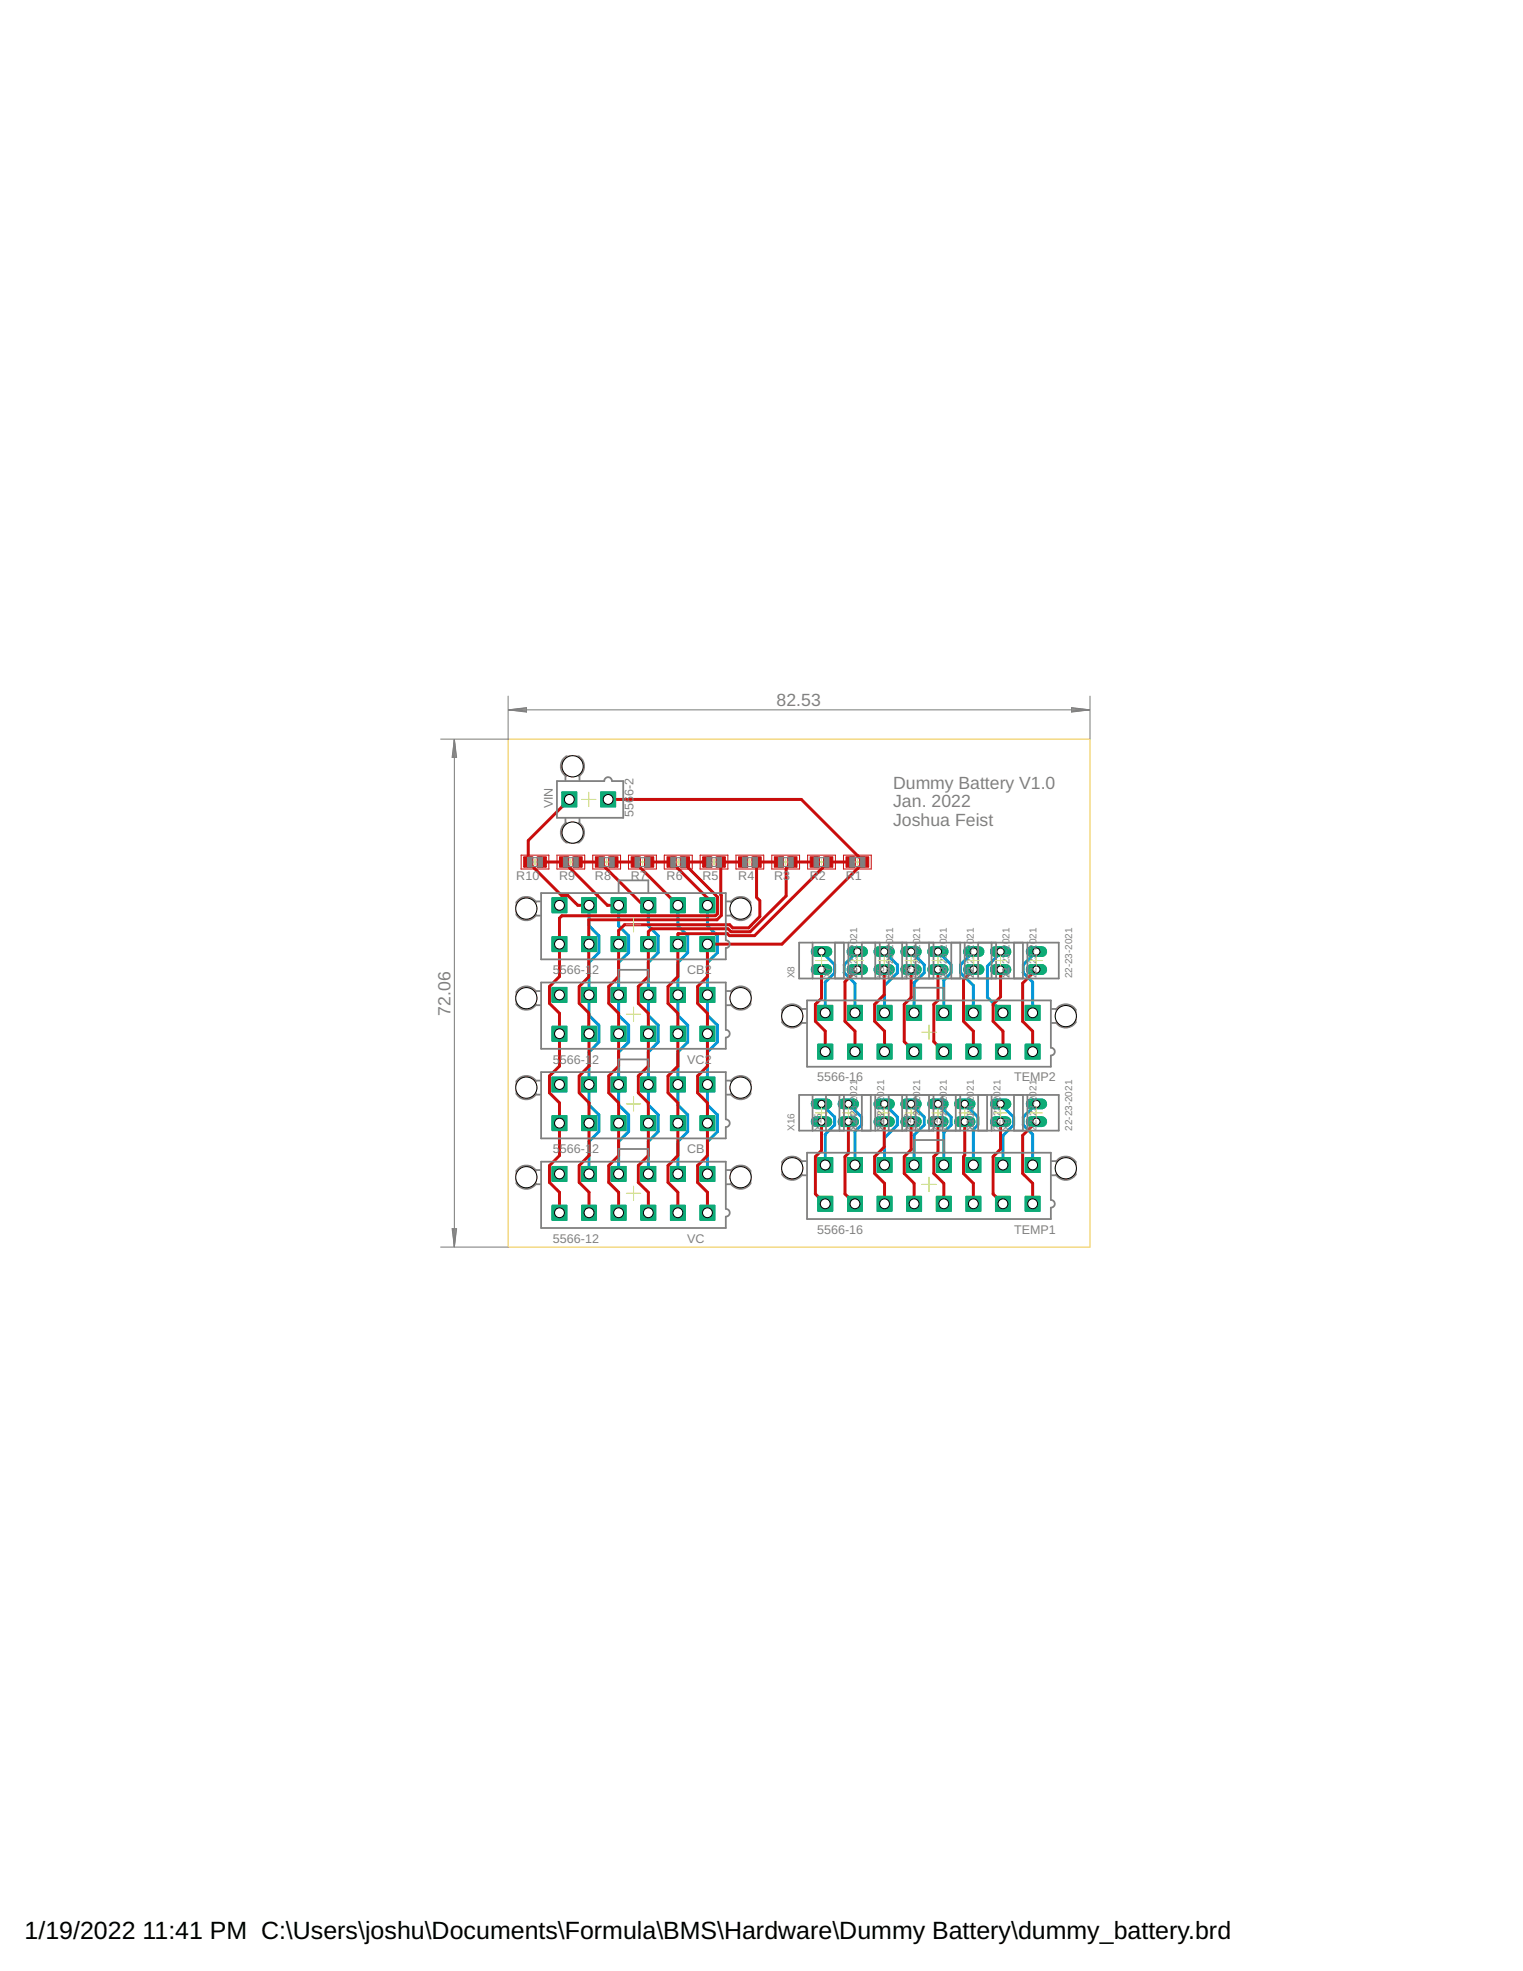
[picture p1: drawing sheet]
<svg xmlns="http://www.w3.org/2000/svg" width="216mm" height="279mm" viewBox="0 0 216 279" stroke-linecap="round" stroke-linejoin="round" font-family="sans-serif">
<defs><g id="words">
<g font-size="3.5">
<text x="3.5" y="274.9">1/19/2022</text>
<text x="20.2" y="274.9">11:41 PM C:\Users\joshu\Documents\Formula\BMS\Hardware\Dummy Battery\dummy_battery.brd</text>
</g>
<g font-size="2.5" fill="#808080">
<text x="110.1" y="100.1">82.53</text>
<text x="126.6" y="111.8">Dummy Battery V1.0</text>
<text x="126.6" y="114.5">Jan. 2022</text>
<text x="126.6" y="117.1">Joshua Feist</text>
<text x="63.8" y="144" transform="rotate(-90 63.8 144)">72.06</text>
</g>
<g font-size="1.8" fill="#808080">
<text x="89.8" y="112.9" transform="rotate(-90 89.8 112.9)">6-2</text>
<text x="78.4" y="114.6" transform="rotate(-90 78.4 114.6)">VIN</text>
<text x="89.8" y="115.9" transform="rotate(-90 89.8 115.9)">556</text>
<text x="73.2" y="124.7">R10</text>
<text x="79.3" y="124.7">R9</text>
<text x="84.3" y="124.7">R8</text>
<text x="89.4" y="124.7">R7</text>
<text x="94.5" y="124.7">R6</text>
<text x="99.6" y="124.7">R5</text>
<text x="104.7" y="124.7">R4</text>
<text x="109.7" y="124.7">R3</text>
<text x="114.8" y="124.7">R2</text>
<text x="119.9" y="124.7">R1</text>
<text x="78.4" y="138.1">5</text>
<text x="79.4" y="138.1">566-1</text>
<text x="83.9" y="138.1">2</text>
<text x="97.4" y="138.1">CB2</text>
<text x="78.4" y="150.8">5</text>
<text x="79.4" y="150.8">566-1</text>
<text x="83.9" y="150.8">2</text>
<text x="97.4" y="150.8">VC2</text>
<text x="115.8" y="153.3">5566-16</text>
<text x="143.7" y="153.3">TEMP2</text>
<text x="78.4" y="163.5">5</text>
<text x="79.4" y="163.5">566-1</text>
<text x="83.9" y="163.5">2</text>
<text x="97.4" y="163.5">CB</text>
<text x="78.4" y="176.1">5566-12</text>
<text x="97.4" y="176.1">VC</text>
<text x="115.8" y="174.9">5566-16</text>
<text x="143.7" y="174.9">TEMP1</text>
</g>
<g font-size="1.4" fill="#808080">
<text x="112.6" y="138.7" transform="rotate(-90 112.6 138.7)">X8</text>
<text x="117.7" y="138.7" transform="rotate(-90 117.7 138.7)">X7</text>
<text x="121.5" y="138.7" transform="rotate(-90 121.5 138.7)">X6</text>
<text x="121.5" y="138.7" transform="rotate(-90 121.5 138.7)">22-23-2021</text>
<text x="125.3" y="138.7" transform="rotate(-90 125.3 138.7)">X5</text>
<text x="126.6" y="138.7" transform="rotate(-90 126.6 138.7)">22-23-2021</text>
<text x="129.2" y="138.7" transform="rotate(-90 129.2 138.7)">X4</text>
<text x="130.4" y="138.7" transform="rotate(-90 130.4 138.7)">22-23-2021</text>
<text x="134.2" y="138.7" transform="rotate(-90 134.2 138.7)">X3</text>
<text x="134.2" y="138.7" transform="rotate(-90 134.2 138.7)">22-23-2021</text>
<text x="138" y="138.7" transform="rotate(-90 138 138.7)">X2</text>
<text x="138" y="138.7" transform="rotate(-90 138 138.7)">22-23-2021</text>
<text x="143.1" y="138.7" transform="rotate(-90 143.1 138.7)">X1</text>
<text x="143.1" y="138.7" transform="rotate(-90 143.1 138.7)">22-23-2021</text>
<text x="146.9" y="138.7" transform="rotate(-90 146.9 138.7)">22-23-2021</text>
<text x="152" y="138.7" transform="rotate(-90 152 138.7)">22-23-2021</text>
<text x="112.6" y="160.3" transform="rotate(-90 112.6 160.3)">X16</text>
<text x="116.5" y="160.3" transform="rotate(-90 116.5 160.3)">X15</text>
<text x="121.5" y="160.3" transform="rotate(-90 121.5 160.3)">X14</text>
<text x="121.5" y="160.3" transform="rotate(-90 121.5 160.3)">22-23-2021</text>
<text x="125.3" y="160.3" transform="rotate(-90 125.3 160.3)">X13</text>
<text x="125.3" y="160.3" transform="rotate(-90 125.3 160.3)">22-23-2021</text>
<text x="129.2" y="160.3" transform="rotate(-90 129.2 160.3)">X12</text>
<text x="130.4" y="160.3" transform="rotate(-90 130.4 160.3)">22-23-2021</text>
<text x="133" y="160.3" transform="rotate(-90 133 160.3)">X11</text>
<text x="134.2" y="160.3" transform="rotate(-90 134.2 160.3)">22-23-2021</text>
<text x="138" y="160.3" transform="rotate(-90 138 160.3)">X10</text>
<text x="138" y="160.3" transform="rotate(-90 138 160.3)">22-23-2021</text>
<text x="141.8" y="160.3" transform="rotate(-90 141.8 160.3)">22-23-2021</text>
<text x="143.1" y="160.3" transform="rotate(-90 143.1 160.3)">X9</text>
<text x="146.9" y="160.3" transform="rotate(-90 146.9 160.3)">22-23-2021</text>
<text x="152" y="160.3" transform="rotate(-90 152 160.3)">22-23-2021</text>
</g>
</g></defs>
<g fill="none" stroke="#0696d7" stroke-width=".42">
<path d="M83.5 128.3v2.9l1.4 1.5v2.3l-1.4 1.4v7.5l1.4 1.4v2.4l-1.4 1.4v7.5l1.4 1.4v2.4l-1.4 1.4v4.6M87.7 128.3v2.9l1.4 1.5v2.3l-1.4 1.4v7.5l1.4 1.4v2.4l-1.4 1.4v7.5l1.4 1.4v2.4l-1.4 1.4v4.6M91.9 128.3v2.9l1.4 1.5v2.3l-1.4 1.4v7.5l1.4 1.4v2.4l-1.4 1.4v7.5l1.4 1.4v2.4l-1.4 1.4v4.6M96.1 128.3v2.9l1.4 1.5v2.3l-1.4 1.4v7.5l1.4 1.4v2.4l-1.4 1.4v7.5l1.4 1.4v2.4l-1.4 1.4v4.6M100.3 128.3v2.9l1.4 1.5v2.3l-1.4 1.4v7.5l1.4 1.4v2.4l-1.4 1.4v7.5l1.4 1.4v2.4l-1.4 1.4v4.6M116.5 134.9l1.8 1.9v1.1l-1.3 1.3v4.4M121.5 134.9l-1.8 1.9v1.1l1.5 1.5v4.2M125.3 134.9l1.9 1.9v1.1l-1.8 1.8v3.9M129.2 134.9l1.8 1.9v1.1l-1.4 1.4v4.3M133 134.9l1.8 1.9v1.1l-1 1v4.7M138 134.9l-1.8 1.9v1.1l1.8 1.8v3.9M141.8 134.9v.2l-1.8 1.9v4.4l2.2 2.2"/>
<path d="M146.9 134.9l-1.8 1.9v1.1l1.3 1.3v4.4M116.5 156.5l1.8 1.8v1.2l-1.3 1.3v4.3M120.3 156.5l1.8 1.8v1.2l-.9 .9v4.7M125.3 156.5l1.9 1.8v1.2l-1.8 1.8v3.8M129.2 156.5l1.8 1.8v1.2l-1.4 1.4v4.2M133 156.5l1.8 1.8v1.2l-1 1v4.6M136.8 156.5l1.8 1.8v1.2l-.6 .6v5M141.8 156.5l1.9 1.8v1.2l-1.5 1.5v4.1M146.9 156.5l-1.8 1.8v1.2l1.3 1.3v4.3"/>
</g>
<path d="M99.2 158.2h2.1v2.1h-2.1z" fill="#0dab76" stroke="#0dab76" stroke-width=".14"/>
<circle cx="100.3" cy="159.2" r=".7" fill="#fff" stroke="#000" stroke-width=".14"/>
<path d="M95 158.2h2.2v2.1h-2.2z" fill="#0dab76" stroke="#0dab76" stroke-width=".14"/>
<circle cx="96.1" cy="159.2" r=".7" fill="#fff" stroke="#000" stroke-width=".14"/>
<path d="M90.8 158.2h2.2v2.1h-2.2z" fill="#0dab76" stroke="#0dab76" stroke-width=".14"/>
<circle cx="91.9" cy="159.2" r=".7" fill="#fff" stroke="#000" stroke-width=".14"/>
<path d="M86.6 158.2h2.2v2.1h-2.2z" fill="#0dab76" stroke="#0dab76" stroke-width=".14"/>
<circle cx="87.7" cy="159.2" r=".7" fill="#fff" stroke="#000" stroke-width=".14"/>
<path d="M82.4 158.2h2.2v2.1h-2.2z" fill="#0dab76" stroke="#0dab76" stroke-width=".14"/>
<circle cx="83.5" cy="159.2" r=".7" fill="#fff" stroke="#000" stroke-width=".14"/>
<path d="M78.3 158.2h2.1v2.1h-2.1z" fill="#0dab76" stroke="#0dab76" stroke-width=".14"/>
<circle cx="79.3" cy="159.2" r=".7" fill="#fff" stroke="#000" stroke-width=".14"/>
<path d="M78.3 152.7h2.1v2.1h-2.1z" fill="#0dab76" stroke="#0dab76" stroke-width=".14"/>
<circle cx="79.3" cy="153.7" r=".7" fill="#fff" stroke="#000" stroke-width=".14"/>
<path d="M90.8 152.7h2.2v2.1h-2.2z" fill="#0dab76" stroke="#0dab76" stroke-width=".14"/>
<circle cx="91.9" cy="153.7" r=".7" fill="#fff" stroke="#000" stroke-width=".14"/>
<path d="M86.6 152.7h2.2v2.1h-2.2z" fill="#0dab76" stroke="#0dab76" stroke-width=".14"/>
<circle cx="87.7" cy="153.7" r=".7" fill="#fff" stroke="#000" stroke-width=".14"/>
<path d="M82.4 152.7h2.2v2.1h-2.2z" fill="#0dab76" stroke="#0dab76" stroke-width=".14"/>
<circle cx="83.5" cy="153.7" r=".7" fill="#fff" stroke="#000" stroke-width=".14"/>
<path d="M95 152.7h2.2v2.1h-2.2z" fill="#0dab76" stroke="#0dab76" stroke-width=".14"/>
<circle cx="96.1" cy="153.7" r=".7" fill="#fff" stroke="#000" stroke-width=".14"/>
<path d="M99.2 152.7h2.1v2.1h-2.1z" fill="#0dab76" stroke="#0dab76" stroke-width=".14"/>
<circle cx="100.3" cy="153.7" r=".7" fill="#fff" stroke="#000" stroke-width=".14"/>
<path d="M99.2 132.8h2.1v2.1h-2.1z" fill="#0dab76" stroke="#0dab76" stroke-width=".14"/>
<circle cx="100.3" cy="133.8" r=".7" fill="#fff" stroke="#000" stroke-width=".14"/>
<path d="M95 132.8h2.2v2.1h-2.2z" fill="#0dab76" stroke="#0dab76" stroke-width=".14"/>
<circle cx="96.1" cy="133.8" r=".7" fill="#fff" stroke="#000" stroke-width=".14"/>
<path d="M90.8 132.8h2.2v2.1h-2.2z" fill="#0dab76" stroke="#0dab76" stroke-width=".14"/>
<circle cx="91.9" cy="133.8" r=".7" fill="#fff" stroke="#000" stroke-width=".14"/>
<path d="M86.6 132.8h2.2v2.1h-2.2z" fill="#0dab76" stroke="#0dab76" stroke-width=".14"/>
<circle cx="87.7" cy="133.8" r=".7" fill="#fff" stroke="#000" stroke-width=".14"/>
<path d="M82.4 132.8h2.2v2.1h-2.2z" fill="#0dab76" stroke="#0dab76" stroke-width=".14"/>
<circle cx="83.5" cy="133.8" r=".7" fill="#fff" stroke="#000" stroke-width=".14"/>
<path d="M78.3 132.8h2.1v2.1h-2.1z" fill="#0dab76" stroke="#0dab76" stroke-width=".14"/>
<circle cx="79.3" cy="133.8" r=".7" fill="#fff" stroke="#000" stroke-width=".14"/>
<path d="M78.3 127.3h2.1v2.1h-2.1z" fill="#0dab76" stroke="#0dab76" stroke-width=".14"/>
<circle cx="79.3" cy="128.3" r=".7" fill="#fff" stroke="#000" stroke-width=".14"/>
<path d="M90.8 127.3h2.2v2.1h-2.2z" fill="#0dab76" stroke="#0dab76" stroke-width=".14"/>
<circle cx="91.9" cy="128.3" r=".7" fill="#fff" stroke="#000" stroke-width=".14"/>
<path d="M86.6 127.3h2.2v2.1h-2.2z" fill="#0dab76" stroke="#0dab76" stroke-width=".14"/>
<circle cx="87.7" cy="128.3" r=".7" fill="#fff" stroke="#000" stroke-width=".14"/>
<path d="M82.4 127.3h2.2v2.1h-2.2z" fill="#0dab76" stroke="#0dab76" stroke-width=".14"/>
<circle cx="83.5" cy="128.3" r=".7" fill="#fff" stroke="#000" stroke-width=".14"/>
<path d="M95 127.3h2.2v2.1h-2.2z" fill="#0dab76" stroke="#0dab76" stroke-width=".14"/>
<circle cx="96.1" cy="128.3" r=".7" fill="#fff" stroke="#000" stroke-width=".14"/>
<path d="M99.2 127.3h2.1v2.1h-2.1z" fill="#0dab76" stroke="#0dab76" stroke-width=".14"/>
<circle cx="100.3" cy="128.3" r=".7" fill="#fff" stroke="#000" stroke-width=".14"/>
<path d="M99.2 170.9h2.1v2.1h-2.1z" fill="#0dab76" stroke="#0dab76" stroke-width=".14"/>
<circle cx="100.3" cy="171.9" r=".7" fill="#fff" stroke="#000" stroke-width=".14"/>
<path d="M95 170.9h2.2v2.1h-2.2z" fill="#0dab76" stroke="#0dab76" stroke-width=".14"/>
<circle cx="96.1" cy="171.9" r=".7" fill="#fff" stroke="#000" stroke-width=".14"/>
<path d="M90.8 170.9h2.2v2.1h-2.2z" fill="#0dab76" stroke="#0dab76" stroke-width=".14"/>
<circle cx="91.9" cy="171.9" r=".7" fill="#fff" stroke="#000" stroke-width=".14"/>
<path d="M86.6 170.9h2.2v2.1h-2.2z" fill="#0dab76" stroke="#0dab76" stroke-width=".14"/>
<circle cx="87.7" cy="171.9" r=".7" fill="#fff" stroke="#000" stroke-width=".14"/>
<path d="M82.4 170.9h2.2v2.1h-2.2z" fill="#0dab76" stroke="#0dab76" stroke-width=".14"/>
<circle cx="83.5" cy="171.9" r=".7" fill="#fff" stroke="#000" stroke-width=".14"/>
<path d="M78.3 170.9h2.1v2.1h-2.1z" fill="#0dab76" stroke="#0dab76" stroke-width=".14"/>
<circle cx="79.3" cy="171.9" r=".7" fill="#fff" stroke="#000" stroke-width=".14"/>
<path d="M78.3 165.4h2.1v2.1h-2.1z" fill="#0dab76" stroke="#0dab76" stroke-width=".14"/>
<circle cx="79.3" cy="166.4" r=".7" fill="#fff" stroke="#000" stroke-width=".14"/>
<path d="M90.8 165.4h2.2v2.1h-2.2z" fill="#0dab76" stroke="#0dab76" stroke-width=".14"/>
<circle cx="91.9" cy="166.4" r=".7" fill="#fff" stroke="#000" stroke-width=".14"/>
<path d="M86.6 165.4h2.2v2.1h-2.2z" fill="#0dab76" stroke="#0dab76" stroke-width=".14"/>
<circle cx="87.7" cy="166.4" r=".7" fill="#fff" stroke="#000" stroke-width=".14"/>
<path d="M82.4 165.4h2.2v2.1h-2.2z" fill="#0dab76" stroke="#0dab76" stroke-width=".14"/>
<circle cx="83.5" cy="166.4" r=".7" fill="#fff" stroke="#000" stroke-width=".14"/>
<path d="M95 165.4h2.2v2.1h-2.2z" fill="#0dab76" stroke="#0dab76" stroke-width=".14"/>
<circle cx="96.1" cy="166.4" r=".7" fill="#fff" stroke="#000" stroke-width=".14"/>
<path d="M99.2 165.4h2.1v2.1h-2.1z" fill="#0dab76" stroke="#0dab76" stroke-width=".14"/>
<circle cx="100.3" cy="166.4" r=".7" fill="#fff" stroke="#000" stroke-width=".14"/>
<path d="M99.2 145.5h2.1v2.1h-2.1z" fill="#0dab76" stroke="#0dab76" stroke-width=".14"/>
<circle cx="100.3" cy="146.5" r=".7" fill="#fff" stroke="#000" stroke-width=".14"/>
<path d="M95 145.5h2.2v2.1h-2.2z" fill="#0dab76" stroke="#0dab76" stroke-width=".14"/>
<circle cx="96.1" cy="146.5" r=".7" fill="#fff" stroke="#000" stroke-width=".14"/>
<path d="M90.8 145.5h2.2v2.1h-2.2z" fill="#0dab76" stroke="#0dab76" stroke-width=".14"/>
<circle cx="91.9" cy="146.5" r=".7" fill="#fff" stroke="#000" stroke-width=".14"/>
<path d="M86.6 145.5h2.2v2.1h-2.2z" fill="#0dab76" stroke="#0dab76" stroke-width=".14"/>
<circle cx="87.7" cy="146.5" r=".7" fill="#fff" stroke="#000" stroke-width=".14"/>
<path d="M82.4 145.5h2.2v2.1h-2.2z" fill="#0dab76" stroke="#0dab76" stroke-width=".14"/>
<circle cx="83.5" cy="146.5" r=".7" fill="#fff" stroke="#000" stroke-width=".14"/>
<path d="M78.3 145.5h2.1v2.1h-2.1z" fill="#0dab76" stroke="#0dab76" stroke-width=".14"/>
<circle cx="79.3" cy="146.5" r=".7" fill="#fff" stroke="#000" stroke-width=".14"/>
<path d="M78.3 140h2.1v2.1h-2.1z" fill="#0dab76" stroke="#0dab76" stroke-width=".14"/>
<circle cx="79.3" cy="141" r=".7" fill="#fff" stroke="#000" stroke-width=".14"/>
<path d="M90.8 140h2.2v2.1h-2.2z" fill="#0dab76" stroke="#0dab76" stroke-width=".14"/>
<circle cx="91.9" cy="141" r=".7" fill="#fff" stroke="#000" stroke-width=".14"/>
<path d="M86.6 140h2.2v2.1h-2.2z" fill="#0dab76" stroke="#0dab76" stroke-width=".14"/>
<circle cx="87.7" cy="141" r=".7" fill="#fff" stroke="#000" stroke-width=".14"/>
<path d="M82.4 140h2.2v2.1h-2.2z" fill="#0dab76" stroke="#0dab76" stroke-width=".14"/>
<circle cx="83.5" cy="141" r=".7" fill="#fff" stroke="#000" stroke-width=".14"/>
<path d="M95 140h2.2v2.1h-2.2z" fill="#0dab76" stroke="#0dab76" stroke-width=".14"/>
<circle cx="96.1" cy="141" r=".7" fill="#fff" stroke="#000" stroke-width=".14"/>
<path d="M99.2 140h2.1v2.1h-2.1z" fill="#0dab76" stroke="#0dab76" stroke-width=".14"/>
<circle cx="100.3" cy="141" r=".7" fill="#fff" stroke="#000" stroke-width=".14"/>
<path d="M85.2 112.3h2.1v2.1h-2.1z" fill="#0dab76" stroke="#0dab76" stroke-width=".14"/>
<circle cx="86.2" cy="113.3" r=".7" fill="#fff" stroke="#000" stroke-width=".14"/>
<path d="M79.7 112.3h2.1v2.1h-2.1z" fill="#0dab76" stroke="#0dab76" stroke-width=".14"/>
<circle cx="80.7" cy="113.3" r=".7" fill="#fff" stroke="#000" stroke-width=".14"/>
<path d="M145.3 148h2.1v2.1h-2.1z" fill="#0dab76" stroke="#0dab76" stroke-width=".14"/>
<circle cx="146.4" cy="149.1" r=".7" fill="#fff" stroke="#000" stroke-width=".14"/>
<path d="M141.1 148h2.1v2.1h-2.1z" fill="#0dab76" stroke="#0dab76" stroke-width=".14"/>
<circle cx="142.2" cy="149.1" r=".7" fill="#fff" stroke="#000" stroke-width=".14"/>
<path d="M136.9 148h2.1v2.1h-2.1z" fill="#0dab76" stroke="#0dab76" stroke-width=".14"/>
<circle cx="138" cy="149.1" r=".7" fill="#fff" stroke="#000" stroke-width=".14"/>
<path d="M132.7 148h2.2v2.1h-2.2z" fill="#0dab76" stroke="#0dab76" stroke-width=".14"/>
<circle cx="133.8" cy="149.1" r=".7" fill="#fff" stroke="#000" stroke-width=".14"/>
<path d="M128.5 148h2.1v2.1h-2.1z" fill="#0dab76" stroke="#0dab76" stroke-width=".14"/>
<circle cx="129.6" cy="149.1" r=".7" fill="#fff" stroke="#000" stroke-width=".14"/>
<path d="M124.3 148h2.1v2.1h-2.1z" fill="#0dab76" stroke="#0dab76" stroke-width=".14"/>
<circle cx="125.4" cy="149.1" r=".7" fill="#fff" stroke="#000" stroke-width=".14"/>
<path d="M120.1 148h2.2v2.1h-2.2z" fill="#0dab76" stroke="#0dab76" stroke-width=".14"/>
<circle cx="121.2" cy="149.1" r=".7" fill="#fff" stroke="#000" stroke-width=".14"/>
<path d="M115.9 148h2.1v2.1h-2.1z" fill="#0dab76" stroke="#0dab76" stroke-width=".14"/>
<circle cx="117" cy="149.1" r=".7" fill="#fff" stroke="#000" stroke-width=".14"/>
<path d="M132.7 142.5h2.2v2.1h-2.2z" fill="#0dab76" stroke="#0dab76" stroke-width=".14"/>
<circle cx="133.8" cy="143.6" r=".7" fill="#fff" stroke="#000" stroke-width=".14"/>
<path d="M128.5 142.5h2.1v2.1h-2.1z" fill="#0dab76" stroke="#0dab76" stroke-width=".14"/>
<circle cx="129.6" cy="143.6" r=".7" fill="#fff" stroke="#000" stroke-width=".14"/>
<path d="M124.3 142.5h2.1v2.1h-2.1z" fill="#0dab76" stroke="#0dab76" stroke-width=".14"/>
<circle cx="125.4" cy="143.6" r=".7" fill="#fff" stroke="#000" stroke-width=".14"/>
<path d="M120.1 142.5h2.2v2.1h-2.2z" fill="#0dab76" stroke="#0dab76" stroke-width=".14"/>
<circle cx="121.2" cy="143.6" r=".7" fill="#fff" stroke="#000" stroke-width=".14"/>
<path d="M115.9 142.5h2.1v2.1h-2.1z" fill="#0dab76" stroke="#0dab76" stroke-width=".14"/>
<circle cx="117" cy="143.6" r=".7" fill="#fff" stroke="#000" stroke-width=".14"/>
<path d="M145.3 142.5h2.1v2.1h-2.1z" fill="#0dab76" stroke="#0dab76" stroke-width=".14"/>
<circle cx="146.4" cy="143.6" r=".7" fill="#fff" stroke="#000" stroke-width=".14"/>
<path d="M141.1 142.5h2.1v2.1h-2.1z" fill="#0dab76" stroke="#0dab76" stroke-width=".14"/>
<circle cx="142.2" cy="143.6" r=".7" fill="#fff" stroke="#000" stroke-width=".14"/>
<path d="M136.9 142.5h2.1v2.1h-2.1z" fill="#0dab76" stroke="#0dab76" stroke-width=".14"/>
<circle cx="138" cy="143.6" r=".7" fill="#fff" stroke="#000" stroke-width=".14"/>
<path d="M146.2 137.4h1.5" fill="none" stroke="#0dab76" stroke-width="1.5"/>
<circle cx="146.9" cy="137.4" r=".51" fill="#fff" stroke="#000" stroke-width=".14"/>
<path d="M146.2 134.9h1.5" fill="none" stroke="#0dab76" stroke-width="1.5"/>
<circle cx="146.9" cy="134.9" r=".51" fill="#fff" stroke="#000" stroke-width=".14"/>
<path d="M141.1 137.4h1.5" fill="none" stroke="#0dab76" stroke-width="1.5"/>
<circle cx="141.8" cy="137.4" r=".51" fill="#fff" stroke="#000" stroke-width=".14"/>
<path d="M141.1 134.9h1.5" fill="none" stroke="#0dab76" stroke-width="1.5"/>
<circle cx="141.8" cy="134.9" r=".51" fill="#fff" stroke="#000" stroke-width=".14"/>
<path d="M137.3 137.4h1.5" fill="none" stroke="#0dab76" stroke-width="1.5"/>
<circle cx="138" cy="137.4" r=".51" fill="#fff" stroke="#000" stroke-width=".14"/>
<path d="M137.3 134.9h1.5" fill="none" stroke="#0dab76" stroke-width="1.5"/>
<circle cx="138" cy="134.9" r=".51" fill="#fff" stroke="#000" stroke-width=".14"/>
<path d="M132.2 137.4h1.5" fill="none" stroke="#0dab76" stroke-width="1.5"/>
<circle cx="133" cy="137.4" r=".51" fill="#fff" stroke="#000" stroke-width=".14"/>
<path d="M132.2 134.9h1.5" fill="none" stroke="#0dab76" stroke-width="1.5"/>
<circle cx="133" cy="134.9" r=".51" fill="#fff" stroke="#000" stroke-width=".14"/>
<path d="M128.4 137.4h1.5" fill="none" stroke="#0dab76" stroke-width="1.5"/>
<circle cx="129.2" cy="137.4" r=".51" fill="#fff" stroke="#000" stroke-width=".14"/>
<path d="M128.4 134.9h1.5" fill="none" stroke="#0dab76" stroke-width="1.5"/>
<circle cx="129.2" cy="134.9" r=".51" fill="#fff" stroke="#000" stroke-width=".14"/>
<path d="M124.6 137.4h1.5" fill="none" stroke="#0dab76" stroke-width="1.5"/>
<circle cx="125.3" cy="137.4" r=".51" fill="#fff" stroke="#000" stroke-width=".14"/>
<path d="M124.6 134.9h1.5" fill="none" stroke="#0dab76" stroke-width="1.5"/>
<circle cx="125.3" cy="134.9" r=".51" fill="#fff" stroke="#000" stroke-width=".14"/>
<path d="M120.8 137.4h1.5" fill="none" stroke="#0dab76" stroke-width="1.5"/>
<circle cx="121.5" cy="137.4" r=".51" fill="#fff" stroke="#000" stroke-width=".14"/>
<path d="M120.8 134.9h1.5" fill="none" stroke="#0dab76" stroke-width="1.5"/>
<circle cx="121.5" cy="134.9" r=".51" fill="#fff" stroke="#000" stroke-width=".14"/>
<path d="M115.7 137.4h1.5" fill="none" stroke="#0dab76" stroke-width="1.5"/>
<circle cx="116.5" cy="137.4" r=".51" fill="#fff" stroke="#000" stroke-width=".14"/>
<path d="M115.7 134.9h1.5" fill="none" stroke="#0dab76" stroke-width="1.5"/>
<circle cx="116.5" cy="134.9" r=".51" fill="#fff" stroke="#000" stroke-width=".14"/>
<path d="M145.3 169.6h2.1v2.1h-2.1z" fill="#0dab76" stroke="#0dab76" stroke-width=".14"/>
<circle cx="146.4" cy="170.6" r=".7" fill="#fff" stroke="#000" stroke-width=".14"/>
<path d="M141.1 169.6h2.1v2.1h-2.1z" fill="#0dab76" stroke="#0dab76" stroke-width=".14"/>
<circle cx="142.2" cy="170.6" r=".7" fill="#fff" stroke="#000" stroke-width=".14"/>
<path d="M136.9 169.6h2.1v2.1h-2.1z" fill="#0dab76" stroke="#0dab76" stroke-width=".14"/>
<circle cx="138" cy="170.6" r=".7" fill="#fff" stroke="#000" stroke-width=".14"/>
<path d="M132.7 169.6h2.2v2.1h-2.2z" fill="#0dab76" stroke="#0dab76" stroke-width=".14"/>
<circle cx="133.8" cy="170.6" r=".7" fill="#fff" stroke="#000" stroke-width=".14"/>
<path d="M128.5 169.6h2.1v2.1h-2.1z" fill="#0dab76" stroke="#0dab76" stroke-width=".14"/>
<circle cx="129.6" cy="170.6" r=".7" fill="#fff" stroke="#000" stroke-width=".14"/>
<path d="M124.3 169.6h2.1v2.1h-2.1z" fill="#0dab76" stroke="#0dab76" stroke-width=".14"/>
<circle cx="125.4" cy="170.6" r=".7" fill="#fff" stroke="#000" stroke-width=".14"/>
<path d="M120.1 169.6h2.2v2.1h-2.2z" fill="#0dab76" stroke="#0dab76" stroke-width=".14"/>
<circle cx="121.2" cy="170.6" r=".7" fill="#fff" stroke="#000" stroke-width=".14"/>
<path d="M115.9 169.6h2.1v2.1h-2.1z" fill="#0dab76" stroke="#0dab76" stroke-width=".14"/>
<circle cx="117" cy="170.6" r=".7" fill="#fff" stroke="#000" stroke-width=".14"/>
<path d="M132.7 164.1h2.2v2.1h-2.2z" fill="#0dab76" stroke="#0dab76" stroke-width=".14"/>
<circle cx="133.8" cy="165.1" r=".7" fill="#fff" stroke="#000" stroke-width=".14"/>
<path d="M128.5 164.1h2.1v2.1h-2.1z" fill="#0dab76" stroke="#0dab76" stroke-width=".14"/>
<circle cx="129.6" cy="165.1" r=".7" fill="#fff" stroke="#000" stroke-width=".14"/>
<path d="M124.3 164.1h2.1v2.1h-2.1z" fill="#0dab76" stroke="#0dab76" stroke-width=".14"/>
<circle cx="125.4" cy="165.1" r=".7" fill="#fff" stroke="#000" stroke-width=".14"/>
<path d="M120.1 164.1h2.2v2.1h-2.2z" fill="#0dab76" stroke="#0dab76" stroke-width=".14"/>
<circle cx="121.2" cy="165.1" r=".7" fill="#fff" stroke="#000" stroke-width=".14"/>
<path d="M115.9 164.1h2.1v2.1h-2.1z" fill="#0dab76" stroke="#0dab76" stroke-width=".14"/>
<circle cx="117" cy="165.1" r=".7" fill="#fff" stroke="#000" stroke-width=".14"/>
<path d="M145.3 164.1h2.1v2.1h-2.1z" fill="#0dab76" stroke="#0dab76" stroke-width=".14"/>
<circle cx="146.4" cy="165.1" r=".7" fill="#fff" stroke="#000" stroke-width=".14"/>
<path d="M141.1 164.1h2.1v2.1h-2.1z" fill="#0dab76" stroke="#0dab76" stroke-width=".14"/>
<circle cx="142.2" cy="165.1" r=".7" fill="#fff" stroke="#000" stroke-width=".14"/>
<path d="M136.9 164.1h2.1v2.1h-2.1z" fill="#0dab76" stroke="#0dab76" stroke-width=".14"/>
<circle cx="138" cy="165.1" r=".7" fill="#fff" stroke="#000" stroke-width=".14"/>
<path d="M146.2 159h1.5" fill="none" stroke="#0dab76" stroke-width="1.5"/>
<circle cx="146.9" cy="159" r=".51" fill="#fff" stroke="#000" stroke-width=".14"/>
<path d="M146.2 156.5h1.5" fill="none" stroke="#0dab76" stroke-width="1.5"/>
<circle cx="146.9" cy="156.5" r=".51" fill="#fff" stroke="#000" stroke-width=".14"/>
<path d="M141.1 159h1.5" fill="none" stroke="#0dab76" stroke-width="1.5"/>
<circle cx="141.8" cy="159" r=".51" fill="#fff" stroke="#000" stroke-width=".14"/>
<path d="M141.1 156.5h1.5" fill="none" stroke="#0dab76" stroke-width="1.5"/>
<circle cx="141.8" cy="156.5" r=".51" fill="#fff" stroke="#000" stroke-width=".14"/>
<path d="M136 159h1.5" fill="none" stroke="#0dab76" stroke-width="1.5"/>
<circle cx="136.8" cy="159" r=".51" fill="#fff" stroke="#000" stroke-width=".14"/>
<path d="M136 156.5h1.5" fill="none" stroke="#0dab76" stroke-width="1.5"/>
<circle cx="136.8" cy="156.5" r=".51" fill="#fff" stroke="#000" stroke-width=".14"/>
<path d="M132.2 159h1.5" fill="none" stroke="#0dab76" stroke-width="1.5"/>
<circle cx="133" cy="159" r=".51" fill="#fff" stroke="#000" stroke-width=".14"/>
<path d="M132.2 156.5h1.5" fill="none" stroke="#0dab76" stroke-width="1.5"/>
<circle cx="133" cy="156.5" r=".51" fill="#fff" stroke="#000" stroke-width=".14"/>
<path d="M128.4 159h1.5" fill="none" stroke="#0dab76" stroke-width="1.5"/>
<circle cx="129.2" cy="159" r=".51" fill="#fff" stroke="#000" stroke-width=".14"/>
<path d="M128.4 156.5h1.5" fill="none" stroke="#0dab76" stroke-width="1.5"/>
<circle cx="129.2" cy="156.5" r=".51" fill="#fff" stroke="#000" stroke-width=".14"/>
<path d="M124.6 159h1.5" fill="none" stroke="#0dab76" stroke-width="1.5"/>
<circle cx="125.3" cy="159" r=".51" fill="#fff" stroke="#000" stroke-width=".14"/>
<path d="M124.6 156.5h1.5" fill="none" stroke="#0dab76" stroke-width="1.5"/>
<circle cx="125.3" cy="156.5" r=".51" fill="#fff" stroke="#000" stroke-width=".14"/>
<path d="M119.5 159h1.5" fill="none" stroke="#0dab76" stroke-width="1.5"/>
<circle cx="120.3" cy="159" r=".51" fill="#fff" stroke="#000" stroke-width=".14"/>
<path d="M119.5 156.5h1.5" fill="none" stroke="#0dab76" stroke-width="1.5"/>
<circle cx="120.3" cy="156.5" r=".51" fill="#fff" stroke="#000" stroke-width=".14"/>
<path d="M115.7 159h1.5" fill="none" stroke="#0dab76" stroke-width="1.5"/>
<circle cx="116.5" cy="159" r=".51" fill="#fff" stroke="#000" stroke-width=".14"/>
<path d="M115.7 156.5h1.5" fill="none" stroke="#0dab76" stroke-width="1.5"/>
<circle cx="116.5" cy="156.5" r=".51" fill="#fff" stroke="#000" stroke-width=".14"/>
<g fill="#c90d0c" stroke="#c90d0c" stroke-width=".14">
<path d="M121.8 121.5h1.3v1.4h-1.3z"/>
<path d="M119.9 121.5h1.3v1.4h-1.3z"/>
<path d="M76.1 121.5h1.3v1.4h-1.3z"/>
<path d="M74.2 121.5h1.3v1.4h-1.3z"/>
<path d="M116.8 121.5h1.3v1.4h-1.3z"/>
<path d="M114.9 121.5h1.3v1.4h-1.3z"/>
<path d="M111.7 121.5h1.3v1.4h-1.3z"/>
<path d="M109.8 121.5h1.3v1.4h-1.3z"/>
<path d="M106.6 121.5h1.3v1.4h-1.3z"/>
<path d="M104.7 121.5h1.3v1.4h-1.3z"/>
<path d="M101.5 121.5h1.3v1.4h-1.3z"/>
<path d="M99.6 121.5h1.3v1.4h-1.3z"/>
<path d="M96.4 121.5h1.3v1.4h-1.3z"/>
<path d="M94.6 121.5h1.3v1.4h-1.3z"/>
<path d="M91.4 121.5h1.3v1.4h-1.3z"/>
<path d="M89.5 121.5h1.3v1.4h-1.3z"/>
<path d="M86.3 121.5h1.3v1.4h-1.3z"/>
<path d="M84.4 121.5h1.3v1.4h-1.3z"/>
<path d="M81.2 121.5h1.3v1.4h-1.3z"/>
<path d="M79.3 121.5h1.3v1.4h-1.3z"/>
</g>
<g fill="none" stroke="#c90d0c" stroke-width=".42">
<path d="M80.7 113.3l-5.8 5.8v3.1l4.7 4.7h.9l1.4 1.4h1.6M86.2 113.3h27.4l8.9 8.9-11.7 11.6h-10.5v4.6l-1.4 1.4v2.4l1.4 1.4v7.5l-1.4 1.4v2.4l1.4 1.4v7.5l-1.4 1.4v2.4l1.4 1.4v2.9M76.8 122.2h3.2l4.7 4.7M81.9 122.2h3.1l6.2 6.1h.7M83.5 133.8h.1M84.7 126.9h.1M84.7 126.9l1.4 1.4h1.6M87 122.2h3.1v.2l6 5.9M92 122.2h3.2l5.1 5.1v1M100.3 122.2h-3.2v.3l4.6 4.6v2.4l-.3 .3h-21.7l-.4 .4v8.2l-1.4 1.4v2.4l1.4 1.4v7.5l-1.4 1.4v2.4l1.4 1.4v7.5l-1.4 1.4v2.4l1.4 1.4v2.9M105.3 122.2h-3.1l.1 7.6-.7 .6h-18.1v8.1l-1.4 1.3v2.4l1.4 1.4v7.5l-1.4 1.4v2.4l1.4 1.4v7.5l-1.4 1.4v2.4l1.4 1.4v2.9M110.4 122.2h-3.1v5l.4 .5v2.2l-1.6 1.6h-2.2l-.5-.4h-14.9l-.8 .8v6.5l-1.4 1.4v2.4l1.4 1.4v7.5l-1.4 1.4v2.4l1.4 1.4v7.5l-1.4 1.4v2.4l1.4 1.4v2.9"/>
<path d="M115.5 122.2h-3.2l-.9 .9v3.9l-5.1 5.1h-2.7l-.4-.4h-10.8l-.5 .4v6.3l-1.4 1.4v2.4l1.4 1.4v7.5l-1.4 1.4v2.4l1.4 1.4v7.5l-1.4 1.4v2.4l1.4 1.4v2.9M116.5 137.4v4.1l-.9 .9v2.4l1.4 1.4v2.9M116.5 123.1l-9.5 9.5h-3.6l-.3-.2h-7v6l-1.4 1.4v2.4l1.4 1.4v7.5l-1.4 1.4v2.4l1.4 1.4v7.5l-1.4 1.4v2.4l1.4 1.4v2.9M116.5 123.1h.1M120.6 122.2h-3.2l-.9 .9M121.5 137.4l-1.7 1.8v5.6l1.4 1.4v2.9M121.6 123.1h.1M125.3 137.4v3.6l-1.3 1.4v2.4l1.4 1.4v2.9M129.2 137.4v4l-1 1v5.3l1.4 1.4M133 137.4v4.4l-.6 .6v5.3l1.4 1.4M138 137.4l-1.4 1.5v5.9l1.4 1.4v2.9M141.8 137.4v3.9l-1 1.1v2.4l1.4 1.4v2.9"/>
<path d="M146.9 137.4l-1.9 2v5.4l1.4 1.4v2.9M116.5 159v4.1l-.9 .9v5.2l1.4 1.4M120.3 159v4.5l-.5 .5v5.2l1.4 1.4M125.3 159v3.6l-1.3 1.4v2.3l1.4 1.4v2.9M129.2 159v4l-1 1v2.3l1.4 1.4v2.9M133 159v4.4l-.6 .6v2.3l1.4 1.4v2.9M136.8 159v4.8l-.2 .2v2.3l1.4 1.4v2.9M141.8 159v3.9l-1 1.1v5.2l1.4 1.4M146.9 159l-1.9 2v5.3l1.4 1.4v2.9"/>
</g>
<path d="M99.2 158.2h2.1v2.1h-2.1z" fill="#0dab76" stroke="#0dab76" stroke-width=".14"/>
<circle cx="100.3" cy="159.2" r=".7" fill="#fff" stroke="#000" stroke-width=".14"/>
<path d="M95 158.2h2.2v2.1h-2.2z" fill="#0dab76" stroke="#0dab76" stroke-width=".14"/>
<circle cx="96.1" cy="159.2" r=".7" fill="#fff" stroke="#000" stroke-width=".14"/>
<path d="M90.8 158.2h2.2v2.1h-2.2z" fill="#0dab76" stroke="#0dab76" stroke-width=".14"/>
<circle cx="91.9" cy="159.2" r=".7" fill="#fff" stroke="#000" stroke-width=".14"/>
<path d="M86.6 158.2h2.2v2.1h-2.2z" fill="#0dab76" stroke="#0dab76" stroke-width=".14"/>
<circle cx="87.7" cy="159.2" r=".7" fill="#fff" stroke="#000" stroke-width=".14"/>
<path d="M82.4 158.2h2.2v2.1h-2.2z" fill="#0dab76" stroke="#0dab76" stroke-width=".14"/>
<circle cx="83.5" cy="159.2" r=".7" fill="#fff" stroke="#000" stroke-width=".14"/>
<path d="M78.3 158.2h2.1v2.1h-2.1z" fill="#0dab76" stroke="#0dab76" stroke-width=".14"/>
<circle cx="79.3" cy="159.2" r=".7" fill="#fff" stroke="#000" stroke-width=".14"/>
<path d="M78.3 152.7h2.1v2.1h-2.1z" fill="#0dab76" stroke="#0dab76" stroke-width=".14"/>
<circle cx="79.3" cy="153.7" r=".7" fill="#fff" stroke="#000" stroke-width=".14"/>
<path d="M90.8 152.7h2.2v2.1h-2.2z" fill="#0dab76" stroke="#0dab76" stroke-width=".14"/>
<circle cx="91.9" cy="153.7" r=".7" fill="#fff" stroke="#000" stroke-width=".14"/>
<path d="M86.6 152.7h2.2v2.1h-2.2z" fill="#0dab76" stroke="#0dab76" stroke-width=".14"/>
<circle cx="87.7" cy="153.7" r=".7" fill="#fff" stroke="#000" stroke-width=".14"/>
<path d="M82.4 152.7h2.2v2.1h-2.2z" fill="#0dab76" stroke="#0dab76" stroke-width=".14"/>
<circle cx="83.5" cy="153.7" r=".7" fill="#fff" stroke="#000" stroke-width=".14"/>
<path d="M95 152.7h2.2v2.1h-2.2z" fill="#0dab76" stroke="#0dab76" stroke-width=".14"/>
<circle cx="96.1" cy="153.7" r=".7" fill="#fff" stroke="#000" stroke-width=".14"/>
<path d="M99.2 152.7h2.1v2.1h-2.1z" fill="#0dab76" stroke="#0dab76" stroke-width=".14"/>
<circle cx="100.3" cy="153.7" r=".7" fill="#fff" stroke="#000" stroke-width=".14"/>
<path d="M99.2 132.8h2.1v2.1h-2.1z" fill="#0dab76" stroke="#0dab76" stroke-width=".14"/>
<circle cx="100.3" cy="133.8" r=".7" fill="#fff" stroke="#000" stroke-width=".14"/>
<path d="M95 132.8h2.2v2.1h-2.2z" fill="#0dab76" stroke="#0dab76" stroke-width=".14"/>
<circle cx="96.1" cy="133.8" r=".7" fill="#fff" stroke="#000" stroke-width=".14"/>
<path d="M90.8 132.8h2.2v2.1h-2.2z" fill="#0dab76" stroke="#0dab76" stroke-width=".14"/>
<circle cx="91.9" cy="133.8" r=".7" fill="#fff" stroke="#000" stroke-width=".14"/>
<path d="M86.6 132.8h2.2v2.1h-2.2z" fill="#0dab76" stroke="#0dab76" stroke-width=".14"/>
<circle cx="87.7" cy="133.8" r=".7" fill="#fff" stroke="#000" stroke-width=".14"/>
<path d="M82.4 132.8h2.2v2.1h-2.2z" fill="#0dab76" stroke="#0dab76" stroke-width=".14"/>
<circle cx="83.5" cy="133.8" r=".7" fill="#fff" stroke="#000" stroke-width=".14"/>
<path d="M78.3 132.8h2.1v2.1h-2.1z" fill="#0dab76" stroke="#0dab76" stroke-width=".14"/>
<circle cx="79.3" cy="133.8" r=".7" fill="#fff" stroke="#000" stroke-width=".14"/>
<path d="M78.3 127.3h2.1v2.1h-2.1z" fill="#0dab76" stroke="#0dab76" stroke-width=".14"/>
<circle cx="79.3" cy="128.3" r=".7" fill="#fff" stroke="#000" stroke-width=".14"/>
<path d="M90.8 127.3h2.2v2.1h-2.2z" fill="#0dab76" stroke="#0dab76" stroke-width=".14"/>
<circle cx="91.9" cy="128.3" r=".7" fill="#fff" stroke="#000" stroke-width=".14"/>
<path d="M86.6 127.3h2.2v2.1h-2.2z" fill="#0dab76" stroke="#0dab76" stroke-width=".14"/>
<circle cx="87.7" cy="128.3" r=".7" fill="#fff" stroke="#000" stroke-width=".14"/>
<path d="M82.4 127.3h2.2v2.1h-2.2z" fill="#0dab76" stroke="#0dab76" stroke-width=".14"/>
<circle cx="83.5" cy="128.3" r=".7" fill="#fff" stroke="#000" stroke-width=".14"/>
<path d="M95 127.3h2.2v2.1h-2.2z" fill="#0dab76" stroke="#0dab76" stroke-width=".14"/>
<circle cx="96.1" cy="128.3" r=".7" fill="#fff" stroke="#000" stroke-width=".14"/>
<path d="M99.2 127.3h2.1v2.1h-2.1z" fill="#0dab76" stroke="#0dab76" stroke-width=".14"/>
<circle cx="100.3" cy="128.3" r=".7" fill="#fff" stroke="#000" stroke-width=".14"/>
<path d="M99.2 170.9h2.1v2.1h-2.1z" fill="#0dab76" stroke="#0dab76" stroke-width=".14"/>
<circle cx="100.3" cy="171.9" r=".7" fill="#fff" stroke="#000" stroke-width=".14"/>
<path d="M95 170.9h2.2v2.1h-2.2z" fill="#0dab76" stroke="#0dab76" stroke-width=".14"/>
<circle cx="96.1" cy="171.9" r=".7" fill="#fff" stroke="#000" stroke-width=".14"/>
<path d="M90.8 170.9h2.2v2.1h-2.2z" fill="#0dab76" stroke="#0dab76" stroke-width=".14"/>
<circle cx="91.9" cy="171.9" r=".7" fill="#fff" stroke="#000" stroke-width=".14"/>
<path d="M86.6 170.9h2.2v2.1h-2.2z" fill="#0dab76" stroke="#0dab76" stroke-width=".14"/>
<circle cx="87.7" cy="171.9" r=".7" fill="#fff" stroke="#000" stroke-width=".14"/>
<path d="M82.4 170.9h2.2v2.1h-2.2z" fill="#0dab76" stroke="#0dab76" stroke-width=".14"/>
<circle cx="83.5" cy="171.9" r=".7" fill="#fff" stroke="#000" stroke-width=".14"/>
<path d="M78.3 170.9h2.1v2.1h-2.1z" fill="#0dab76" stroke="#0dab76" stroke-width=".14"/>
<circle cx="79.3" cy="171.9" r=".7" fill="#fff" stroke="#000" stroke-width=".14"/>
<path d="M78.3 165.4h2.1v2.1h-2.1z" fill="#0dab76" stroke="#0dab76" stroke-width=".14"/>
<circle cx="79.3" cy="166.4" r=".7" fill="#fff" stroke="#000" stroke-width=".14"/>
<path d="M90.8 165.4h2.2v2.1h-2.2z" fill="#0dab76" stroke="#0dab76" stroke-width=".14"/>
<circle cx="91.9" cy="166.4" r=".7" fill="#fff" stroke="#000" stroke-width=".14"/>
<path d="M86.6 165.4h2.2v2.1h-2.2z" fill="#0dab76" stroke="#0dab76" stroke-width=".14"/>
<circle cx="87.7" cy="166.4" r=".7" fill="#fff" stroke="#000" stroke-width=".14"/>
<path d="M82.4 165.4h2.2v2.1h-2.2z" fill="#0dab76" stroke="#0dab76" stroke-width=".14"/>
<circle cx="83.5" cy="166.4" r=".7" fill="#fff" stroke="#000" stroke-width=".14"/>
<path d="M95 165.4h2.2v2.1h-2.2z" fill="#0dab76" stroke="#0dab76" stroke-width=".14"/>
<circle cx="96.1" cy="166.4" r=".7" fill="#fff" stroke="#000" stroke-width=".14"/>
<path d="M99.2 165.4h2.1v2.1h-2.1z" fill="#0dab76" stroke="#0dab76" stroke-width=".14"/>
<circle cx="100.3" cy="166.4" r=".7" fill="#fff" stroke="#000" stroke-width=".14"/>
<path d="M99.2 145.5h2.1v2.1h-2.1z" fill="#0dab76" stroke="#0dab76" stroke-width=".14"/>
<circle cx="100.3" cy="146.5" r=".7" fill="#fff" stroke="#000" stroke-width=".14"/>
<path d="M95 145.5h2.2v2.1h-2.2z" fill="#0dab76" stroke="#0dab76" stroke-width=".14"/>
<circle cx="96.1" cy="146.5" r=".7" fill="#fff" stroke="#000" stroke-width=".14"/>
<path d="M90.8 145.5h2.2v2.1h-2.2z" fill="#0dab76" stroke="#0dab76" stroke-width=".14"/>
<circle cx="91.9" cy="146.5" r=".7" fill="#fff" stroke="#000" stroke-width=".14"/>
<path d="M86.6 145.5h2.2v2.1h-2.2z" fill="#0dab76" stroke="#0dab76" stroke-width=".14"/>
<circle cx="87.7" cy="146.5" r=".7" fill="#fff" stroke="#000" stroke-width=".14"/>
<path d="M82.4 145.5h2.2v2.1h-2.2z" fill="#0dab76" stroke="#0dab76" stroke-width=".14"/>
<circle cx="83.5" cy="146.5" r=".7" fill="#fff" stroke="#000" stroke-width=".14"/>
<path d="M78.3 145.5h2.1v2.1h-2.1z" fill="#0dab76" stroke="#0dab76" stroke-width=".14"/>
<circle cx="79.3" cy="146.5" r=".7" fill="#fff" stroke="#000" stroke-width=".14"/>
<path d="M78.3 140h2.1v2.1h-2.1z" fill="#0dab76" stroke="#0dab76" stroke-width=".14"/>
<circle cx="79.3" cy="141" r=".7" fill="#fff" stroke="#000" stroke-width=".14"/>
<path d="M90.8 140h2.2v2.1h-2.2z" fill="#0dab76" stroke="#0dab76" stroke-width=".14"/>
<circle cx="91.9" cy="141" r=".7" fill="#fff" stroke="#000" stroke-width=".14"/>
<path d="M86.6 140h2.2v2.1h-2.2z" fill="#0dab76" stroke="#0dab76" stroke-width=".14"/>
<circle cx="87.7" cy="141" r=".7" fill="#fff" stroke="#000" stroke-width=".14"/>
<path d="M82.4 140h2.2v2.1h-2.2z" fill="#0dab76" stroke="#0dab76" stroke-width=".14"/>
<circle cx="83.5" cy="141" r=".7" fill="#fff" stroke="#000" stroke-width=".14"/>
<path d="M95 140h2.2v2.1h-2.2z" fill="#0dab76" stroke="#0dab76" stroke-width=".14"/>
<circle cx="96.1" cy="141" r=".7" fill="#fff" stroke="#000" stroke-width=".14"/>
<path d="M99.2 140h2.1v2.1h-2.1z" fill="#0dab76" stroke="#0dab76" stroke-width=".14"/>
<circle cx="100.3" cy="141" r=".7" fill="#fff" stroke="#000" stroke-width=".14"/>
<path d="M85.2 112.3h2.1v2.1h-2.1z" fill="#0dab76" stroke="#0dab76" stroke-width=".14"/>
<circle cx="86.2" cy="113.3" r=".7" fill="#fff" stroke="#000" stroke-width=".14"/>
<path d="M79.7 112.3h2.1v2.1h-2.1z" fill="#0dab76" stroke="#0dab76" stroke-width=".14"/>
<circle cx="80.7" cy="113.3" r=".7" fill="#fff" stroke="#000" stroke-width=".14"/>
<path d="M145.3 148h2.1v2.1h-2.1z" fill="#0dab76" stroke="#0dab76" stroke-width=".14"/>
<circle cx="146.4" cy="149.1" r=".7" fill="#fff" stroke="#000" stroke-width=".14"/>
<path d="M141.1 148h2.1v2.1h-2.1z" fill="#0dab76" stroke="#0dab76" stroke-width=".14"/>
<circle cx="142.2" cy="149.1" r=".7" fill="#fff" stroke="#000" stroke-width=".14"/>
<path d="M136.9 148h2.1v2.1h-2.1z" fill="#0dab76" stroke="#0dab76" stroke-width=".14"/>
<circle cx="138" cy="149.1" r=".7" fill="#fff" stroke="#000" stroke-width=".14"/>
<path d="M132.7 148h2.2v2.1h-2.2z" fill="#0dab76" stroke="#0dab76" stroke-width=".14"/>
<circle cx="133.8" cy="149.1" r=".7" fill="#fff" stroke="#000" stroke-width=".14"/>
<path d="M128.5 148h2.1v2.1h-2.1z" fill="#0dab76" stroke="#0dab76" stroke-width=".14"/>
<circle cx="129.6" cy="149.1" r=".7" fill="#fff" stroke="#000" stroke-width=".14"/>
<path d="M124.3 148h2.1v2.1h-2.1z" fill="#0dab76" stroke="#0dab76" stroke-width=".14"/>
<circle cx="125.4" cy="149.1" r=".7" fill="#fff" stroke="#000" stroke-width=".14"/>
<path d="M120.1 148h2.2v2.1h-2.2z" fill="#0dab76" stroke="#0dab76" stroke-width=".14"/>
<circle cx="121.2" cy="149.1" r=".7" fill="#fff" stroke="#000" stroke-width=".14"/>
<path d="M115.9 148h2.1v2.1h-2.1z" fill="#0dab76" stroke="#0dab76" stroke-width=".14"/>
<circle cx="117" cy="149.1" r=".7" fill="#fff" stroke="#000" stroke-width=".14"/>
<path d="M132.7 142.5h2.2v2.1h-2.2z" fill="#0dab76" stroke="#0dab76" stroke-width=".14"/>
<circle cx="133.8" cy="143.6" r=".7" fill="#fff" stroke="#000" stroke-width=".14"/>
<path d="M128.5 142.5h2.1v2.1h-2.1z" fill="#0dab76" stroke="#0dab76" stroke-width=".14"/>
<circle cx="129.6" cy="143.6" r=".7" fill="#fff" stroke="#000" stroke-width=".14"/>
<path d="M124.3 142.5h2.1v2.1h-2.1z" fill="#0dab76" stroke="#0dab76" stroke-width=".14"/>
<circle cx="125.4" cy="143.6" r=".7" fill="#fff" stroke="#000" stroke-width=".14"/>
<path d="M120.1 142.5h2.2v2.1h-2.2z" fill="#0dab76" stroke="#0dab76" stroke-width=".14"/>
<circle cx="121.2" cy="143.6" r=".7" fill="#fff" stroke="#000" stroke-width=".14"/>
<path d="M115.9 142.5h2.1v2.1h-2.1z" fill="#0dab76" stroke="#0dab76" stroke-width=".14"/>
<circle cx="117" cy="143.6" r=".7" fill="#fff" stroke="#000" stroke-width=".14"/>
<path d="M145.3 142.5h2.1v2.1h-2.1z" fill="#0dab76" stroke="#0dab76" stroke-width=".14"/>
<circle cx="146.4" cy="143.6" r=".7" fill="#fff" stroke="#000" stroke-width=".14"/>
<path d="M141.1 142.5h2.1v2.1h-2.1z" fill="#0dab76" stroke="#0dab76" stroke-width=".14"/>
<circle cx="142.2" cy="143.6" r=".7" fill="#fff" stroke="#000" stroke-width=".14"/>
<path d="M136.9 142.5h2.1v2.1h-2.1z" fill="#0dab76" stroke="#0dab76" stroke-width=".14"/>
<circle cx="138" cy="143.6" r=".7" fill="#fff" stroke="#000" stroke-width=".14"/>
<path d="M146.2 137.4h1.5" fill="none" stroke="#0dab76" stroke-width="1.5"/>
<circle cx="146.9" cy="137.4" r=".51" fill="#fff" stroke="#000" stroke-width=".14"/>
<path d="M146.2 134.9h1.5" fill="none" stroke="#0dab76" stroke-width="1.5"/>
<circle cx="146.9" cy="134.9" r=".51" fill="#fff" stroke="#000" stroke-width=".14"/>
<path d="M141.1 137.4h1.5" fill="none" stroke="#0dab76" stroke-width="1.5"/>
<circle cx="141.8" cy="137.4" r=".51" fill="#fff" stroke="#000" stroke-width=".14"/>
<path d="M141.1 134.9h1.5" fill="none" stroke="#0dab76" stroke-width="1.5"/>
<circle cx="141.8" cy="134.9" r=".51" fill="#fff" stroke="#000" stroke-width=".14"/>
<path d="M137.3 137.4h1.5" fill="none" stroke="#0dab76" stroke-width="1.5"/>
<circle cx="138" cy="137.4" r=".51" fill="#fff" stroke="#000" stroke-width=".14"/>
<path d="M137.3 134.9h1.5" fill="none" stroke="#0dab76" stroke-width="1.5"/>
<circle cx="138" cy="134.9" r=".51" fill="#fff" stroke="#000" stroke-width=".14"/>
<path d="M132.2 137.4h1.5" fill="none" stroke="#0dab76" stroke-width="1.5"/>
<circle cx="133" cy="137.4" r=".51" fill="#fff" stroke="#000" stroke-width=".14"/>
<path d="M132.2 134.9h1.5" fill="none" stroke="#0dab76" stroke-width="1.5"/>
<circle cx="133" cy="134.9" r=".51" fill="#fff" stroke="#000" stroke-width=".14"/>
<path d="M128.4 137.4h1.5" fill="none" stroke="#0dab76" stroke-width="1.5"/>
<circle cx="129.2" cy="137.4" r=".51" fill="#fff" stroke="#000" stroke-width=".14"/>
<path d="M128.4 134.9h1.5" fill="none" stroke="#0dab76" stroke-width="1.5"/>
<circle cx="129.2" cy="134.9" r=".51" fill="#fff" stroke="#000" stroke-width=".14"/>
<path d="M124.6 137.4h1.5" fill="none" stroke="#0dab76" stroke-width="1.5"/>
<circle cx="125.3" cy="137.4" r=".51" fill="#fff" stroke="#000" stroke-width=".14"/>
<path d="M124.6 134.9h1.5" fill="none" stroke="#0dab76" stroke-width="1.5"/>
<circle cx="125.3" cy="134.9" r=".51" fill="#fff" stroke="#000" stroke-width=".14"/>
<path d="M120.8 137.4h1.5" fill="none" stroke="#0dab76" stroke-width="1.5"/>
<circle cx="121.5" cy="137.4" r=".51" fill="#fff" stroke="#000" stroke-width=".14"/>
<path d="M120.8 134.9h1.5" fill="none" stroke="#0dab76" stroke-width="1.5"/>
<circle cx="121.5" cy="134.9" r=".51" fill="#fff" stroke="#000" stroke-width=".14"/>
<path d="M115.7 137.4h1.5" fill="none" stroke="#0dab76" stroke-width="1.5"/>
<circle cx="116.5" cy="137.4" r=".51" fill="#fff" stroke="#000" stroke-width=".14"/>
<path d="M115.7 134.9h1.5" fill="none" stroke="#0dab76" stroke-width="1.5"/>
<circle cx="116.5" cy="134.9" r=".51" fill="#fff" stroke="#000" stroke-width=".14"/>
<path d="M145.3 169.6h2.1v2.1h-2.1z" fill="#0dab76" stroke="#0dab76" stroke-width=".14"/>
<circle cx="146.4" cy="170.6" r=".7" fill="#fff" stroke="#000" stroke-width=".14"/>
<path d="M141.1 169.6h2.1v2.1h-2.1z" fill="#0dab76" stroke="#0dab76" stroke-width=".14"/>
<circle cx="142.2" cy="170.6" r=".7" fill="#fff" stroke="#000" stroke-width=".14"/>
<path d="M136.9 169.6h2.1v2.1h-2.1z" fill="#0dab76" stroke="#0dab76" stroke-width=".14"/>
<circle cx="138" cy="170.6" r=".7" fill="#fff" stroke="#000" stroke-width=".14"/>
<path d="M132.7 169.6h2.2v2.1h-2.2z" fill="#0dab76" stroke="#0dab76" stroke-width=".14"/>
<circle cx="133.8" cy="170.6" r=".7" fill="#fff" stroke="#000" stroke-width=".14"/>
<path d="M128.5 169.6h2.1v2.1h-2.1z" fill="#0dab76" stroke="#0dab76" stroke-width=".14"/>
<circle cx="129.6" cy="170.6" r=".7" fill="#fff" stroke="#000" stroke-width=".14"/>
<path d="M124.3 169.6h2.1v2.1h-2.1z" fill="#0dab76" stroke="#0dab76" stroke-width=".14"/>
<circle cx="125.4" cy="170.6" r=".7" fill="#fff" stroke="#000" stroke-width=".14"/>
<path d="M120.1 169.6h2.2v2.1h-2.2z" fill="#0dab76" stroke="#0dab76" stroke-width=".14"/>
<circle cx="121.2" cy="170.6" r=".7" fill="#fff" stroke="#000" stroke-width=".14"/>
<path d="M115.9 169.6h2.1v2.1h-2.1z" fill="#0dab76" stroke="#0dab76" stroke-width=".14"/>
<circle cx="117" cy="170.6" r=".7" fill="#fff" stroke="#000" stroke-width=".14"/>
<path d="M132.7 164.1h2.2v2.1h-2.2z" fill="#0dab76" stroke="#0dab76" stroke-width=".14"/>
<circle cx="133.8" cy="165.1" r=".7" fill="#fff" stroke="#000" stroke-width=".14"/>
<path d="M128.5 164.1h2.1v2.1h-2.1z" fill="#0dab76" stroke="#0dab76" stroke-width=".14"/>
<circle cx="129.6" cy="165.1" r=".7" fill="#fff" stroke="#000" stroke-width=".14"/>
<path d="M124.3 164.1h2.1v2.1h-2.1z" fill="#0dab76" stroke="#0dab76" stroke-width=".14"/>
<circle cx="125.4" cy="165.1" r=".7" fill="#fff" stroke="#000" stroke-width=".14"/>
<path d="M120.1 164.1h2.2v2.1h-2.2z" fill="#0dab76" stroke="#0dab76" stroke-width=".14"/>
<circle cx="121.2" cy="165.1" r=".7" fill="#fff" stroke="#000" stroke-width=".14"/>
<path d="M115.9 164.1h2.1v2.1h-2.1z" fill="#0dab76" stroke="#0dab76" stroke-width=".14"/>
<circle cx="117" cy="165.1" r=".7" fill="#fff" stroke="#000" stroke-width=".14"/>
<path d="M145.3 164.1h2.1v2.1h-2.1z" fill="#0dab76" stroke="#0dab76" stroke-width=".14"/>
<circle cx="146.4" cy="165.1" r=".7" fill="#fff" stroke="#000" stroke-width=".14"/>
<path d="M141.1 164.1h2.1v2.1h-2.1z" fill="#0dab76" stroke="#0dab76" stroke-width=".14"/>
<circle cx="142.2" cy="165.1" r=".7" fill="#fff" stroke="#000" stroke-width=".14"/>
<path d="M136.9 164.1h2.1v2.1h-2.1z" fill="#0dab76" stroke="#0dab76" stroke-width=".14"/>
<circle cx="138" cy="165.1" r=".7" fill="#fff" stroke="#000" stroke-width=".14"/>
<path d="M146.2 159h1.5" fill="none" stroke="#0dab76" stroke-width="1.5"/>
<circle cx="146.9" cy="159" r=".51" fill="#fff" stroke="#000" stroke-width=".14"/>
<path d="M146.2 156.5h1.5" fill="none" stroke="#0dab76" stroke-width="1.5"/>
<circle cx="146.9" cy="156.5" r=".51" fill="#fff" stroke="#000" stroke-width=".14"/>
<path d="M141.1 159h1.5" fill="none" stroke="#0dab76" stroke-width="1.5"/>
<circle cx="141.8" cy="159" r=".51" fill="#fff" stroke="#000" stroke-width=".14"/>
<path d="M141.1 156.5h1.5" fill="none" stroke="#0dab76" stroke-width="1.5"/>
<circle cx="141.8" cy="156.5" r=".51" fill="#fff" stroke="#000" stroke-width=".14"/>
<path d="M136 159h1.5" fill="none" stroke="#0dab76" stroke-width="1.5"/>
<circle cx="136.8" cy="159" r=".51" fill="#fff" stroke="#000" stroke-width=".14"/>
<path d="M136 156.5h1.5" fill="none" stroke="#0dab76" stroke-width="1.5"/>
<circle cx="136.8" cy="156.5" r=".51" fill="#fff" stroke="#000" stroke-width=".14"/>
<path d="M132.2 159h1.5" fill="none" stroke="#0dab76" stroke-width="1.5"/>
<circle cx="133" cy="159" r=".51" fill="#fff" stroke="#000" stroke-width=".14"/>
<path d="M132.2 156.5h1.5" fill="none" stroke="#0dab76" stroke-width="1.5"/>
<circle cx="133" cy="156.5" r=".51" fill="#fff" stroke="#000" stroke-width=".14"/>
<path d="M128.4 159h1.5" fill="none" stroke="#0dab76" stroke-width="1.5"/>
<circle cx="129.2" cy="159" r=".51" fill="#fff" stroke="#000" stroke-width=".14"/>
<path d="M128.4 156.5h1.5" fill="none" stroke="#0dab76" stroke-width="1.5"/>
<circle cx="129.2" cy="156.5" r=".51" fill="#fff" stroke="#000" stroke-width=".14"/>
<path d="M124.6 159h1.5" fill="none" stroke="#0dab76" stroke-width="1.5"/>
<circle cx="125.3" cy="159" r=".51" fill="#fff" stroke="#000" stroke-width=".14"/>
<path d="M124.6 156.5h1.5" fill="none" stroke="#0dab76" stroke-width="1.5"/>
<circle cx="125.3" cy="156.5" r=".51" fill="#fff" stroke="#000" stroke-width=".14"/>
<path d="M119.5 159h1.5" fill="none" stroke="#0dab76" stroke-width="1.5"/>
<circle cx="120.3" cy="159" r=".51" fill="#fff" stroke="#000" stroke-width=".14"/>
<path d="M119.5 156.5h1.5" fill="none" stroke="#0dab76" stroke-width="1.5"/>
<circle cx="120.3" cy="156.5" r=".51" fill="#fff" stroke="#000" stroke-width=".14"/>
<path d="M115.7 159h1.5" fill="none" stroke="#0dab76" stroke-width="1.5"/>
<circle cx="116.5" cy="159" r=".51" fill="#fff" stroke="#000" stroke-width=".14"/>
<path d="M115.7 156.5h1.5" fill="none" stroke="#0dab76" stroke-width="1.5"/>
<circle cx="116.5" cy="156.5" r=".51" fill="#fff" stroke="#000" stroke-width=".14"/>
<path d="M73.9 121.2h3.9v2h-3.9zM79 121.2h3.9v2h-3.9zM84 121.2h4v2h-4zM89.1 121.2h3.9v2h-3.9zM94.2 121.2h3.9v2h-3.9zM99.3 121.2h3.9v2h-3.9zM104.3 121.2h4v2h-4zM109.4 121.2h3.9v2h-3.9zM114.5 121.2h3.9v2h-3.9zM119.6 121.2h3.9v2h-3.9z" fill="none" stroke="#c90d0c" stroke-width=".14"/>
<g fill="none" stroke="#808080" stroke-width=".25">
<path d="M79 110.7h6.7a.55 .55 0 0 1 .5-.5 .55 .55 0 0 1 .6 .5h1.5v5.2h-9.3zM80.2 109.9v.7M80.2 116v.7M80.3 116.6a1.65 1.65 0 0 0 0 2.8h1.8a1.68 1.68 0 0 0 0-2.8M80.3 110a1.65 1.65 0 0 1 0-2.8h1.8a1.67 1.67 0 0 1 0 2.8M82.1 109.9v.7M82.1 116v.7M75.9 127.8h.7M75.9 129.8h.7M76 127.9a1.67 1.67 0 0 0-2.8 0v1.8a1.65 1.65 0 0 0 2.8 0M76.7 126.6h26.2v6.7a.55 .55 0 0 1 .5 .5 .55 .55 0 0 1-.5 .6v1.6h-26.2zM76.7 139.3h26.2v6.7a.55 .55 0 0 1 .6 .5 .55 .55 0 0 1-.6 .6v1.6h-26.2z"/>
<path d="M87.7 126.5v-1.7h4.2v1.7M87.7 139.2v-1.7h4.2v1.7M103 127.8h.7M103 129.8h.7M103.6 127.9a1.68 1.68 0 0 1 2.8 0v1.8a1.65 1.65 0 0 1-2.8 0M113.3 133.6h36.8v5.1h-36.8zM115.2 133.6v5.1M118.4 133.6v5.1M119.6 133.6v5.1M120.3 133.6v5.1M122.2 133.6v5.1M124.1 133.6v5.1"/>
<path d="M124.7 133.6v5.1M126 133.6v5.1M127.9 133.6v5.1M128.5 133.6v5.1M129.8 133.6v5.1M131.7 133.6v5.1M132.3 133.6v5.1M134.9 133.6v5.1M136.1 133.6v5.1M136.8 133.6v5.1M138.7 133.6v5.1M140.6 133.6v5.1"/>
<path d="M141.2 133.6v5.1M143.7 133.6v5.1M145 133.6v5.1M145.6 133.6v5.1M75.9 153.2h.7M75.9 155.2h.7M75.9 140.5h.7M75.9 142.5h.7M76 153.3a1.67 1.67 0 0 0-2.8 0v1.8a1.65 1.65 0 0 0 2.8 0M76 140.6a1.65 1.65 0 0 0-2.8 0v1.8a1.67 1.67 0 0 0 2.8 0M76.7 152h26.2v6.7a.55 .55 0 0 1 .5 .5 .55 .55 0 0 1-.5 .6v1.6h-26.2zM87.7 151.9v-1.7h4.2v1.7"/>
<path d="M103 153.2h.7M103 155.2h.7M103 140.5h.7M103 142.5h.7M103.6 153.3a1.68 1.68 0 0 1 2.8 0v1.8a1.65 1.65 0 0 1-2.8 0M103.6 140.6a1.65 1.65 0 0 1 2.8 0v1.8a1.67 1.67 0 0 1-2.8 0M113.3 155.2h36.8v5.1h-36.8zM113.6 143h.7M113.6 145h.7M113.7 143.1a1.67 1.67 0 0 0-2.8 0v1.8a1.7 1.7 0 0 0 2.8 0M114.4 141.8h34.6v6.7a.55 .55 0 0 1 .5 .6 .55 .55 0 0 1-.5 .5v1.6h-34.6zM115.2 155.2v5.1"/>
<path d="M117.1 155.2v5.1M119 155.2v5.1M119.6 155.2v5.1M122.2 155.2v5.1M123.4 155.2v5.1M124.1 155.2v5.1M126 155.2v5.1M127.9 155.2v5.1M128.5 155.2v5.1M129.6 141.7v-1.7h4.2v1.7M129.8 155.2v5.1M131.7 155.2v5.1"/>
<path d="M132.3 155.2v5.1M133.6 155.2v5.1M135.5 155.2v5.1M136.1 155.2v5.1M138.7 155.2v5.1M139.9 155.2v5.1M140.6 155.2v5.1M143.7 155.2v5.1M145 155.2v5.1M145.6 155.2v5.1M149.1 143h.7M149.1 145h.7"/>
<path d="M149.7 143.1a1.65 1.65 0 0 1 2.8 0v1.8a1.68 1.68 0 0 1-2.8 0M75.9 165.9h.7M75.9 167.9h.7M76 166a1.67 1.67 0 0 0-2.8 0v1.8a1.65 1.65 0 0 0 2.8 0M76.7 164.7h26.2v6.7a.55 .55 0 0 1 .5 .5 .55 .55 0 0 1-.5 .6v1.6h-26.2zM87.7 164.6v-1.7h4.2v1.7M103 165.9h.7M103 167.9h.7M103.6 166a1.68 1.68 0 0 1 2.8 0v1.8a1.65 1.65 0 0 1-2.8 0M113.6 164.6h.7M113.6 166.6h.7M113.7 164.7a1.7 1.7 0 0 0-2.8 0v1.8a1.67 1.67 0 0 0 2.8 0"/>
<path d="M114.4 163.4h34.6v6.7a.55 .55 0 0 1 .5 .5 .55 .55 0 0 1-.5 .6v1.6h-34.6zM129.6 163.3v-1.7h4.2v1.7M149.1 164.6h.7M149.1 166.6h.7M149.7 164.7a1.67 1.67 0 0 1 2.8 0v1.8a1.65 1.65 0 0 1-2.8 0"/>
</g>
<g fill="none" stroke="#808080" stroke-width=".17">
<path d="M75.4 122.8h.8M75.4 121.6h.8M80.5 122.8h.8M80.5 121.6h.8M85.6 122.8h.8M85.6 121.6h.8M90.7 122.8h.8M90.7 121.6h.8M95.7 122.8h.9M95.7 121.6h.9M100.8 122.8h.8M100.8 121.6h.8"/>
<path d="M105.9 122.8h.8M105.9 121.6h.8M111 122.8h.8M111 121.6h.8M116.1 122.8h.8M116.1 121.6h.8M121.1 122.8h.8M121.1 121.6h.8"/>
</g>
<g fill="#808080" stroke="#808080" stroke-width=".14">
<path d="M120.5 121.5h.6v1.4h-.6z"/>
<path d="M122 121.5h.6v1.4h-.6z"/>
<path d="M74.8 121.5h.6v1.4h-.6z"/>
<path d="M76.3 121.5h.6v1.4h-.6z"/>
<path d="M115.4 121.5h.6v1.4h-.6z"/>
<path d="M116.9 121.5h.6v1.4h-.6z"/>
<path d="M110.3 121.5h.7v1.4h-.7z"/>
<path d="M111.8 121.5h.6v1.4h-.6z"/>
<path d="M105.3 121.5h.6v1.4h-.6z"/>
<path d="M106.7 121.5h.7v1.4h-.7z"/>
<path d="M100.2 121.5h.6v1.4h-.6z"/>
<path d="M101.6 121.5h.7v1.4h-.7z"/>
<path d="M95.1 121.5h.6v1.4h-.6z"/>
<path d="M96.6 121.5h.6v1.4h-.6z"/>
<path d="M90 121.5h.7v1.4h-.7z"/>
<path d="M91.5 121.5h.6v1.4h-.6z"/>
<path d="M84.9 121.5h.7v1.4h-.7z"/>
<path d="M86.4 121.5h.7v1.4h-.7z"/>
<path d="M79.9 121.5h.6v1.4h-.6z"/>
<path d="M81.3 121.5h.7v1.4h-.7z"/>
</g>
<g fill="none" stroke="#afd134" stroke-width=".14">
<path d="M82.4 113.3h2.1M83.5 112.3v2M75.4 122.2h.8M75.8 121.8v.8M80.5 122.2h.8M80.9 121.8v.8M85.6 122.2h.8M86 121.8v.8M88.8 131.1h2M89.8 130.1v2M90.7 122.2h.8M91.1 121.8v.8"/>
<path d="M95.7 122.2h.9M96.1 121.8v.8M100.8 122.2h.8M101.2 121.8v.8M105.9 122.2h.8M106.3 121.8v.8M111 122.2h.8M111.4 121.8v.8M115.6 136.2h1.7M116.1 122.2h.8M116.5 121.8v.8M116.5 135.3v1.7"/>
<path d="M120.7 136.2h1.7M121.1 122.2h.8M121.5 121.8v.8M121.5 135.3v1.7M124.5 136.2h1.7M125.3 135.3v1.7M128.3 136.2h1.7M129.2 135.3v1.7M132.1 136.2h1.7M133 135.3v1.7M137.2 136.2h1.7M138 135.3v1.7"/>
<path d="M141 136.2h1.7M141.8 135.3v1.7M146.1 136.2h1.6M146.9 135.3v1.7M88.8 156.5h2M88.8 143.8h2M89.8 142.8v2M89.8 155.5v2M115.6 157.8h1.7M116.5 156.9v1.7M119.4 157.8h1.7M120.3 156.9v1.7"/>
<path d="M124.5 157.8h1.7M125.3 156.9v1.7M128.3 157.8h1.7M129.2 156.9v1.7M130.7 146.3h2M131.7 145.3v2M132.1 157.8h1.7M133 156.9v1.7M135.9 157.8h1.7M136.8 156.9v1.7M141 157.8h1.7M141.8 156.9v1.7"/>
<path d="M146.1 157.8h1.6M146.9 156.9v1.7M88.8 169.2h2M89.8 168.1v2.1M130.7 167.9h2M131.7 166.9v2"/>
</g>
<g fill="none" stroke="#eec643" stroke-width=".14">
<path d="M72 104.8h82.5v72h-82.5z"/>
<circle cx="105" cy="154.2" r="1.5"/>
</g>
<circle cx="105" cy="154.2" r="1.5" fill="#fff" stroke="#000" stroke-width=".14"/>
<circle cx="74.6" cy="154.2" r="1.5" fill="none" stroke="#eec643" stroke-width=".14"/>
<circle cx="74.6" cy="154.2" r="1.5" fill="#fff" stroke="#000" stroke-width=".14"/>
<circle cx="105" cy="128.8" r="1.5" fill="none" stroke="#eec643" stroke-width=".14"/>
<circle cx="105" cy="128.8" r="1.5" fill="#fff" stroke="#000" stroke-width=".14"/>
<circle cx="74.6" cy="128.8" r="1.5" fill="none" stroke="#eec643" stroke-width=".14"/>
<circle cx="74.6" cy="128.8" r="1.5" fill="#fff" stroke="#000" stroke-width=".14"/>
<circle cx="105" cy="166.9" r="1.5" fill="none" stroke="#eec643" stroke-width=".14"/>
<circle cx="105" cy="166.9" r="1.5" fill="#fff" stroke="#000" stroke-width=".14"/>
<circle cx="74.6" cy="166.9" r="1.5" fill="none" stroke="#eec643" stroke-width=".14"/>
<circle cx="74.6" cy="166.9" r="1.5" fill="#fff" stroke="#000" stroke-width=".14"/>
<circle cx="105" cy="141.5" r="1.5" fill="none" stroke="#eec643" stroke-width=".14"/>
<circle cx="105" cy="141.5" r="1.5" fill="#fff" stroke="#000" stroke-width=".14"/>
<circle cx="74.6" cy="141.5" r="1.5" fill="none" stroke="#eec643" stroke-width=".14"/>
<circle cx="74.6" cy="141.5" r="1.5" fill="#fff" stroke="#000" stroke-width=".14"/>
<circle cx="81.2" cy="108.6" r="1.5" fill="none" stroke="#eec643" stroke-width=".14"/>
<circle cx="81.2" cy="108.6" r="1.5" fill="#fff" stroke="#000" stroke-width=".14"/>
<circle cx="81.2" cy="118" r="1.5" fill="none" stroke="#eec643" stroke-width=".14"/>
<circle cx="81.2" cy="118" r="1.5" fill="#fff" stroke="#000" stroke-width=".14"/>
<circle cx="151.1" cy="144" r="1.5" fill="none" stroke="#eec643" stroke-width=".14"/>
<circle cx="151.1" cy="144" r="1.5" fill="#fff" stroke="#000" stroke-width=".14"/>
<circle cx="112.3" cy="144" r="1.5" fill="none" stroke="#eec643" stroke-width=".14"/>
<circle cx="112.3" cy="144" r="1.5" fill="#fff" stroke="#000" stroke-width=".14"/>
<circle cx="151.1" cy="165.6" r="1.5" fill="none" stroke="#eec643" stroke-width=".14"/>
<circle cx="151.1" cy="165.6" r="1.5" fill="#fff" stroke="#000" stroke-width=".14"/>
<circle cx="112.3" cy="165.6" r="1.5" fill="none" stroke="#eec643" stroke-width=".14"/>
<circle cx="112.3" cy="165.6" r="1.5" fill="#fff" stroke="#000" stroke-width=".14"/>
<g fill="none" stroke="#808080" stroke-width=".15">
<path d="M72 98.7v6.1h-9.5M154.5 98.7v6.1M64.4 104.8v71.9M64.4 104.8l.3 2.6h-.6zM64.4 104.8l-.1 2.6M64.4 104.8l.1 2.6M64.4 104.8l-.2 2.6M64.4 104.8l.3 2.6M72.1 100.6h82.4M72.1 100.6l2.5-.3v.6zM72.1 100.6l2.5 .2M72.1 100.6l2.5 .3"/>
<path d="M74.6 100.5l-2.5 .1M74.6 100.4l-2.5 .2M151.9 100.3l2.6 .3-2.6 .3zM151.9 100.5l2.6 .1M151.9 100.4l2.6 .2M154.5 100.6l-2.6 .2M154.5 100.6l-2.6 .3M62.5 176.8h9.5M64.1 174.2h.6l-.3 2.5zM64.2 174.2l.2 2.5M64.3 174.2l.1 2.5M64.5 174.2l-.1 2.5"/>
<path d="M64.7 174.2l-.3 2.5"/>
</g>
<use href="#words"/>
</svg>
